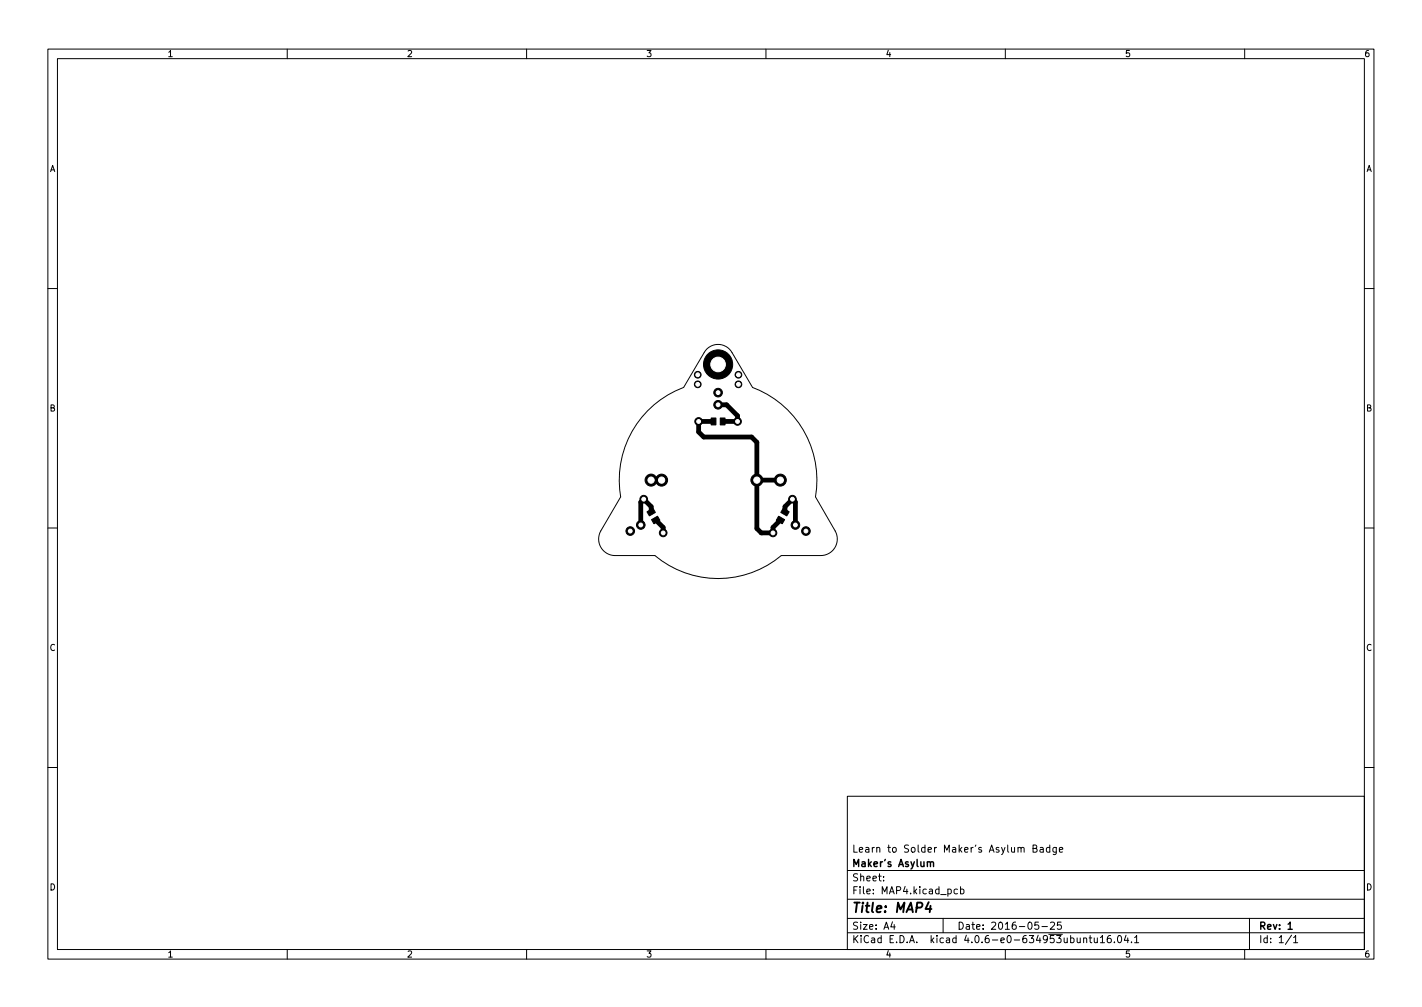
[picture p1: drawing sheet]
<svg xmlns="http://www.w3.org/2000/svg" width="297mm" height="210mm" viewBox="0 0 297 210" stroke-linecap="round" stroke-linejoin="round" font-family="sans-serif">
<defs><g id="words">
<text font-size="2.8" x="178" y="190.6">Title: MAP4</text>
<g font-size="2.1">
<text x="178" y="178">Learn to Solder Maker's Asylum Badge</text>
<text x="178" y="184">Sheet:</text>
<text x="178" y="181">Maker's Asylum</text>
<text x="178" y="186.7">File: MAP4.kicad_pcb</text>
<text x="178" y="196.9">KiCad E.D.A. kicad 4.0.6-e0-634953ubuntu16.04.1</text>
<text x="178" y="194.1">Size: A4</text>
<text x="200" y="194.1">Date: 2016-05-25</text>
<text x="263" y="194.1">Rev: 1</text>
<text x="263" y="196.9">Id: 1/1</text>
</g>
<g font-size="1.8">
<text x="35" y="11.9">1</text>
<text x="85" y="11.9">2</text>
<text x="135" y="11.9">3</text>
<text x="185" y="11.9">4</text>
<text x="235" y="11.9">5</text>
<text x="285" y="11.9">6</text>
<text x="10.3" y="35.9">A</text>
<text x="285.3" y="35.9">A</text>
<text x="10.3" y="85.9">B</text>
<text x="285.3" y="85.9">B</text>
<text x="10.3" y="135.9">C</text>
<text x="285.3" y="135.9">C</text>
<text x="10.3" y="185.9">D</text>
<text x="285.3" y="185.9">D</text>
<text x="35" y="199.9">1</text>
<text x="85" y="199.9">2</text>
<text x="135" y="199.9">3</text>
<text x="185" y="199.9">4</text>
<text x="235" y="199.9">5</text>
<text x="285" y="199.9">6</text>
</g>
</g></defs>
<g fill="none" stroke="#000" stroke-width=".21">
<path d="M10 10.2h277v190.1h-277zM12 12.2h273v186.1h-273zM60 10.2v2M110 10.2v2M160 10.2v2M210 10.2v2M260 10.2v2M10 60.2h2M147.7 72.9a3.3 3.3 0 0 1 5.2 .7l4.3 7.3a20.7 20.7 0 0 1 13.1 22.8l4.1 7.1a3.4 3.4 0 0 1-2.9 5.2h-8.3a20.6 20.6 0 0 1-26.4 0h-8.3a3.4 3.4 0 0 1-3-5.2l4.1-7.1a20.6 20.6 0 0 1 13.2-22.8zM285 60.2h2M10 110.2h2M285 110.2h2"/>
<path d="M10 160.2h2M177 166.3h108v32h-108zM215.8 177.1h.6l.2-.2-.1-.3-.7-.2v1.5h.6l.2-.1v-.4l-.3-.3M217.3 177h.6v.9M217.9 177.3l-.5 .1-.2 .2 .2 .3h.5M219.3 177l-.4-.1-.3 .3 .1 .7h.6M219.3 176.4v1.5M220.6 176.9v1.2l-.2 .3h-.4M220.6 177l-.4-.1-.3 .3 .2 .7h.5M221.3 177.4l.7-.1-.1-.3-.4-.1-.2 .2 .1 .8h.5M285 160.2h2M60 198.3v2"/>
<path d="M110 198.3v2M160 198.3v2M177 194.8h108M177 191.8h108M177 187.8h108M177 181.8h108M184.6 183.8v.1M184.6 183v.1M186.4 192.5l-.3 1h.9M186.8 193v1M197 191.8v3M200 185.7l-.4-.1-.3 .3 .1 .7h.6"/>
<path d="M200.6 185.7l.5-.1 .3 .3-.2 .7h-.6M200.6 185.1v1.5M210 198.3v2M216.9 192.5h-.7l-.1 .7 .3-.1 .5 .1 .1 .2-.1 .5-.2 .1-.6-.1M217.6 193.5h1.2M219.4 192.7l.6-.2 .3 .5-.9 1h.9M221.6 192.5h-.7v.7l.2-.1 .5 .1 .1 .2-.1 .5-.2 .1-.5-.1M226.4 196l.2-.2 .3 .1 .1 .9M226.4 195.8v1M227.5 195.8h.6M227.7 195.3v1.3l.4 .2M228.6 195.8v1h.4l.2-.1"/>
<path d="M229.2 195.8v1M229.9 195.8l.4-.5v1.5M229.9 196.8h.8M232 195.3l-.4 .1a1.01 1.01 0 0 0 0 1.4l.5-.1v-.5l-.2-.3h-.3l-.3 .3M232.8 196.7v.1M233.6 195.4l.2-.1a.8 .8 0 0 1 .5 .8 .8 .8 0 0 1-.5 .7 1 1 0 0 1-.2-1.4zM235.2 195.3l-.3 1h.9M235.6 195.8v1M236.4 196.7v.1M237 195.8l.4-.5v1.5M237 196.8h.9M260 198.3v2"/>
<path d="M261 191.8v6.5M269.8 195.3l-1.3 1.9M270.2 195.8l.4-.5v1.5M270.2 196.8h.9"/>
</g>
<path d="M194.4 180.1l.2-.2 .3 .1 .1 .9M269.1 194h.8" fill="none" stroke="#000" stroke-width=".3"/>
<path d="M194 188.4l-.7 1.4h1.3M194.4 189.1l-.2 1.4" fill="none" stroke="#000" stroke-width=".4"/>
<g fill="#000" stroke="#000" stroke-width=".21">
<path d="M148.6 87.3h1v1.4h-1zM150.5 87.3h1v1.4h-1zM135.1 106.9l1.3-.8 .5 .9-1.3 .7zM136.1 108.5l1.3-.7 .5 .8-1.3 .8zM162.6 107.8l1.3 .7-.5 .9-1.3-.8zM163.6 106.1l1.3 .8-.5 .8-1.3-.7z"/>
<circle cx="145.7" cy="78.2" r=".7"/>
<circle cx="150" cy="76.1" r="3"/>
<circle cx="154.2" cy="78.2" r=".7"/>
<circle cx="145.7" cy="80.2" r=".7"/>
<circle cx="145.9" cy="88" r=".8"/>
<circle cx="150" cy="82" r=".9"/>
<circle cx="150" cy="84.5" r=".9"/>
<circle cx="154.1" cy="88" r=".8"/>
<circle cx="154.2" cy="80.2" r=".7"/>
<circle cx="131.7" cy="110.9" r=".9"/>
<circle cx="133.8" cy="109.6" r=".9"/>
<circle cx="134.5" cy="104.2" r=".8"/>
<circle cx="136" cy="100.2" r="1.25"/>
<circle cx="138.2" cy="100.2" r="1.25"/>
<circle cx="138.5" cy="111.3" r=".8"/>
<circle cx="158.1" cy="100.2" r="1.25"/>
<circle cx="161.5" cy="111.3" r=".8"/>
<circle cx="163" cy="100.2" r="1.25"/>
<circle cx="165.5" cy="104.2" r=".8"/>
<circle cx="166.2" cy="109.6" r=".9"/>
<circle cx="168.3" cy="110.9" r=".9"/>
</g>
<path d="M149 88h-3.1v2.2l1.1 1h10l1.1 1.1v18l.9 1h2.5v-1.2l1.5-1.5M150 84.5h1.8l2.3 2.3v1.2h-3.2M136 100.2h2.2M136 106.9v-1.1l-1.5-1.6-.7 .6v4.8M137 108.6l1.5 1.5v1.2M158.1 100.2h4.9M164 106.9v-1.1l1.5-1.6 .7 .6v4.8" fill="none" stroke="#000" stroke-width="1"/>
<g fill="#fff" stroke="#fff" stroke-width=".21">
<circle cx="150" cy="76.1" r="1.52"/>
<circle cx="154.1" cy="88" r=".4"/>
<circle cx="145.9" cy="88" r=".4"/>
<circle cx="134.5" cy="104.2" r=".4"/>
<circle cx="138.5" cy="111.3" r=".4"/>
<circle cx="165.5" cy="104.2" r=".4"/>
<circle cx="161.5" cy="111.3" r=".4"/>
<circle cx="145.7" cy="80.2" r=".4"/>
<circle cx="145.7" cy="78.2" r=".4"/>
<circle cx="154.2" cy="80.2" r=".4"/>
<circle cx="154.2" cy="78.2" r=".4"/>
<circle cx="158.1" cy="100.2" r=".65"/>
<circle cx="138.2" cy="100.2" r=".65"/>
<circle cx="136" cy="100.2" r=".65"/>
<circle cx="163" cy="100.2" r=".65"/>
<circle cx="131.7" cy="110.9" r=".4"/>
<circle cx="133.8" cy="109.6" r=".4"/>
<circle cx="168.3" cy="110.9" r=".4"/>
<circle cx="166.2" cy="109.6" r=".4"/>
<circle cx="150" cy="82" r=".4"/>
<circle cx="150" cy="84.5" r=".4"/>
</g>
<use href="#words"/>
</svg>
